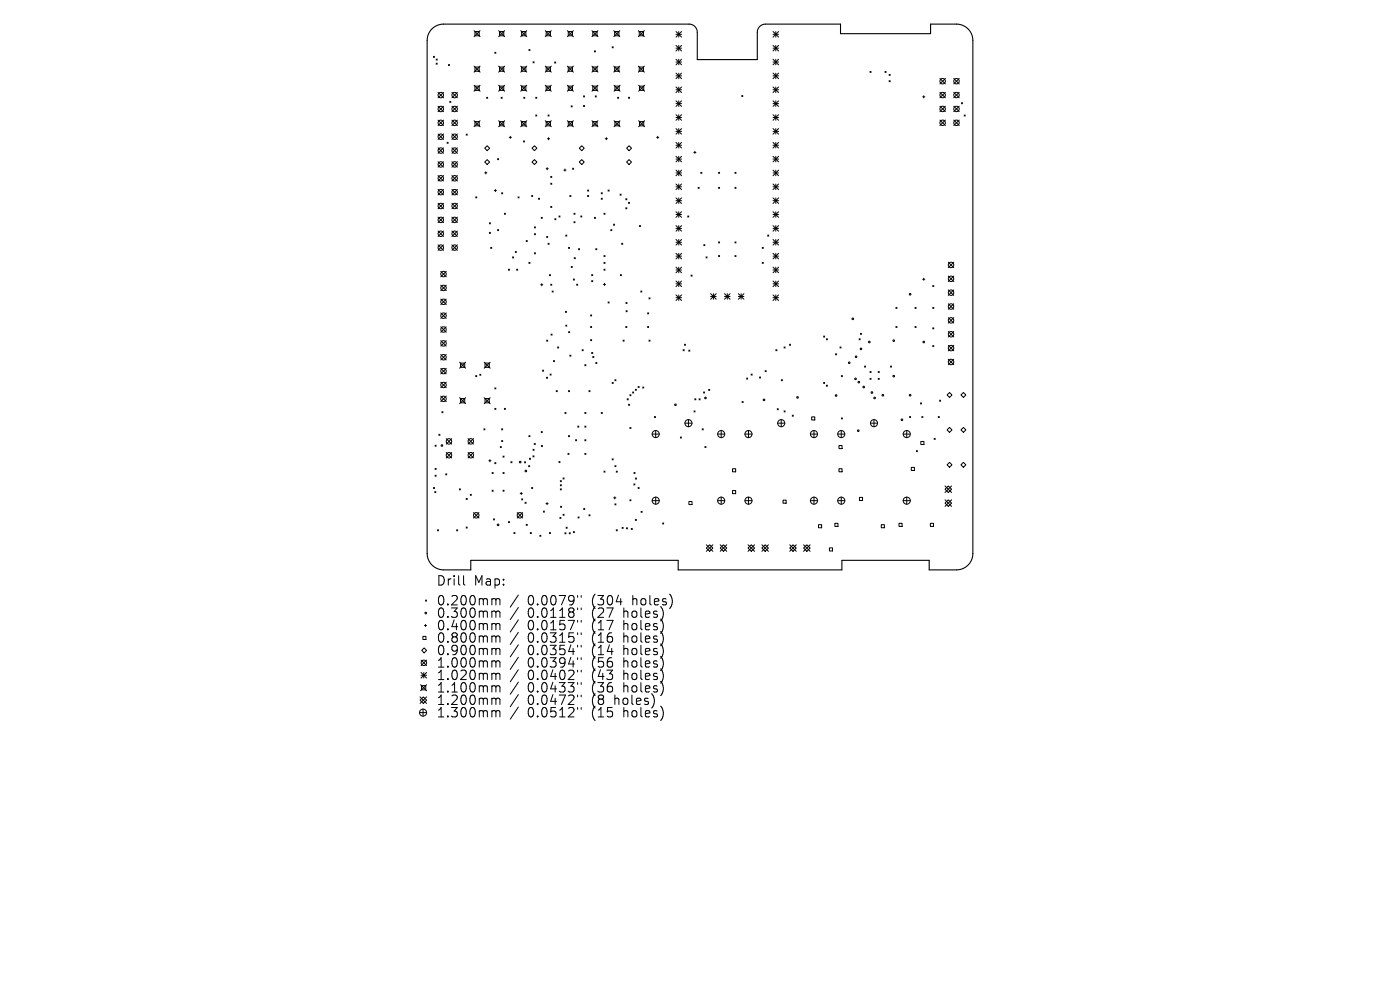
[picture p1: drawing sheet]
<svg xmlns="http://www.w3.org/2000/svg" width="297mm" height="210mm" viewBox="0 0 297 210" stroke-linecap="round" stroke-linejoin="round" font-family="sans-serif">
<defs><g id="words">
<g font-size="2.8">
<text x="92.5" y="124.5">Drill</text>
<text x="100.5" y="124.5">Map:</text>
<text x="92.5" y="128.7">0.200mm</text>
<text x="92.5" y="131.3">0.300mm</text>
<text x="111.9" y="128.7">0.0079&quot;</text>
<text x="111.9" y="131.3">0.0118&quot;</text>
<text x="125.7" y="128.7">(304</text>
<text x="125.7" y="131.3">(27</text>
<text x="132.5" y="131.3">holes)</text>
<text x="134.4" y="128.7">holes)</text>
<text x="92.5" y="134">0.400mm</text>
<text x="92.5" y="136.6">0.800mm</text>
<text x="111.9" y="134">0.0157&quot;</text>
<text x="111.9" y="136.6">0.0315&quot;</text>
<text x="125.7" y="134">(17</text>
<text x="125.7" y="136.6">(16</text>
<text x="132.5" y="134">holes)</text>
<text x="132.5" y="136.6">holes)</text>
<text x="92.5" y="139.3">0.900mm</text>
<text x="92.5" y="141.9">1.000mm</text>
<text x="111.9" y="139.3">0.0354&quot;</text>
<text x="111.9" y="141.9">0.0394&quot;</text>
<text x="125.7" y="139.3">(14</text>
<text x="125.7" y="141.9">(56</text>
<text x="132.5" y="139.3">holes)</text>
<text x="132.5" y="141.9">holes)</text>
<text x="92.5" y="144.5">1.020mm</text>
<text x="92.5" y="147.2">1.100mm</text>
<text x="92.5" y="149.8">1.200mm</text>
<text x="111.9" y="144.5">0.0402&quot;</text>
<text x="111.9" y="147.2">0.0433&quot;</text>
<text x="111.9" y="149.8">0.0472&quot;</text>
<text x="125.7" y="144.5">(43</text>
<text x="125.7" y="147.2">(36</text>
<text x="125.7" y="149.8">(8</text>
<text x="130.6" y="149.8">holes)</text>
<text x="132.5" y="144.5">holes)</text>
<text x="132.5" y="147.2">holes)</text>
<text x="92.5" y="152.5">1.300mm</text>
<text x="111.9" y="152.5">0.0512&quot;</text>
<text x="125.7" y="152.5">(15</text>
<text x="132.5" y="152.5">holes)</text>
</g>
</g></defs>
<path d="M91.6 6.1a3.5 3.5 0 0 1 2.5-1h52.1a1.74 1.74 0 0 1 1.7 1.8v5.7h12.8v-5.7a1.74 1.74 0 0 1 1.7-1.8h15.9v2h19.1v-2h5.5a3.5 3.5 0 0 1 3.5 3.5v108.8a3.5 3.5 0 0 1-3.5 3.5h-5.8v-2h-18.5v2h-34.7v-2h-44v2h-5.8a3.5 3.5 0 0 1-3.5-3.5v-108.8a3.5 3.5 0 0 1 1-2.5z" fill="none" stroke="#000" stroke-width=".23"/>
<g fill="none" stroke="#000" stroke-width=".21">
<path d="M91.9 11.9l.3 .3M92.2 11.9l-.3 .3M92.5 12.5l.3 .3M92.5 13.4l.3 .2M92.8 12.5l-.3 .3M92.8 13.4l-.3 .2M92.9 19.6l1.2 1.2M94.1 19.6l-1.2 1.2M95.1 13.7l.3 .2M95.4 13.7l-.3 .2M95.9 19.6l1.1 1.2M97 19.6l-1.1 1.2"/>
<path d="M100.6 14l1.2 1.3M100.6 18.1l1.2 1.3M100.6 6.5l1.2 1.3M100.8 6.7h.9v.9h-.9zM100.8 14.2h.9v.9h-.9zM100.8 18.3h.9v.9h-.9zM101.8 6.5l-1.2 1.3M101.8 14l-1.2 1.3M101.8 18.1l-1.2 1.3M105 11.1l.2 .2M105.2 11.1l-.2 .2M105.8 18.1l1.3 1.3"/>
<path d="M105.8 6.5l1.3 1.3M105.8 14l1.3 1.3M106 6.7h.9v.9h-.9zM106 14.2h.9v.9h-.9zM106 18.3h.9v.9h-.9zM107.1 6.5l-1.3 1.3M107.1 14l-1.3 1.3M107.1 18.1l-1.3 1.3M110.5 6.5l1.2 1.3M110.5 14l1.2 1.3M110.5 18.1l1.2 1.3M110.7 6.7h.9v.9h-.9z"/>
<path d="M110.7 14.2h.9v.9h-.9zM110.7 18.3h.9v.9h-.9zM111.7 6.5l-1.2 1.3M111.7 14l-1.2 1.3M111.7 18.1l-1.2 1.3M112.2 10.5l.2 .2M112.4 10.5l-.2 .2M113.1 13.1l.2 .2M113.3 13.1l-.2 .2M115.7 6.5l1.3 1.3M115.7 14l1.3 1.3M115.7 18.1l1.3 1.3"/>
<path d="M115.9 6.7h.9v.9h-.9zM115.9 14.2h.9v.9h-.9zM115.9 18.3h.9v.9h-.9zM117 14l-1.3 1.3M117 6.5l-1.3 1.3M117 18.1l-1.3 1.3M117.7 13.1l.2 .3M117.9 13.1l-.2 .3M120.4 6.5l1.2 1.3M120.4 14l1.2 1.3M120.4 18.1l1.2 1.3M120.6 6.7h.9v.9h-.9z"/>
<path d="M120.6 14.2h.9v.9h-.9zM120.6 18.3h.9v.9h-.9zM121.6 6.5l-1.2 1.3M121.6 14l-1.2 1.3M121.6 18.1l-1.2 1.3M125.6 6.5l1.3 1.3M125.6 14l1.3 1.3M125.6 18.1l1.3 1.3M125.8 6.7h.9v.9h-.9zM125.8 14.2h.9v.9h-.9zM125.8 18.3h.9v.9h-.9zM126.1 10.8l.2 .2"/>
<path d="M126.3 10.8l-.2 .2M126.9 14l-1.3 1.3M126.9 6.5l-1.3 1.3M126.9 18.1l-1.3 1.3M129.9 9.9l.2 .3M130.1 9.9l-.2 .3M130.2 6.5l1.3 1.3M130.2 14l1.3 1.3M130.3 18.1l1.2 1.3M130.4 6.7h.9v.9h-.9zM130.4 14.2h.9v.9h-.9zM130.5 18.3h.9v.9h-.9z"/>
<path d="M131.5 6.5l-1.3 1.3M131.5 14l-1.3 1.3M131.5 18.1l-1.2 1.3M135.4 6.5l1.3 1.3M135.4 14l1.3 1.3M135.5 18.1l1.3 1.3M135.6 6.7h.9v.9h-.9zM135.6 14.2h.9v.9h-.9zM135.7 18.3h.9v.9h-.9zM136.7 6.5l-1.3 1.3M136.7 14l-1.3 1.3M136.8 18.1l-1.3 1.3"/>
<path d="M143.4 6.7l1.2 1.2M143.4 7.3h1.2M143.4 9.6l1.2 1.2M143.4 10.2h1.2M143.4 12.6l1.2 1.2M143.4 13.2h1.2M143.4 15.5l1.2 1.2M143.4 16.1h1.2M143.4 18.5l1.2 1.1M143.4 19h1.2M144 6.7v1.2M144 9.6v1.2"/>
<path d="M144 12.6v1.2M144 15.5v1.2M144 18.5v1.1M144.6 6.7l-1.2 1.2M144.6 9.6l-1.2 1.2M144.6 12.6l-1.2 1.2M144.6 15.5l-1.2 1.2M144.6 18.5l-1.2 1.1M164 7.3h1.2M164 10.2h1.2M164 13.2h1.2M164 16.1h1.2"/>
<path d="M164 19h1.2M164 6.7l1.2 1.2M164 9.6l1.2 1.2M164 12.6l1.2 1.2M164 15.5l1.2 1.2M164 18.5l1.2 1.1M164.6 6.7v1.2M164.6 9.6v1.2M164.6 12.6v1.2M164.6 15.5v1.2M164.6 18.5v1.1M165.2 6.7l-1.2 1.2"/>
<path d="M165.2 9.6l-1.2 1.2M165.2 12.6l-1.2 1.2M165.2 15.5l-1.2 1.2M165.2 18.5l-1.2 1.1M184.6 15.1l.2 .3M184.8 15.1l-.2 .3M187.7 15.1l.3 .3M188 15.1l-.3 .3M188.6 15.8l.2 .2M188.6 17.1l.2 .2M188.8 15.8l-.2 .2M188.8 17.1l-.2 .2"/>
<path d="M199.4 16.6l1.2 1.2M199.4 19.6l1.2 1.1M200.6 16.6l-1.2 1.2M200.6 19.6l-1.2 1.1M202.3 19.6l1.2 1.1M202.3 16.6l1.2 1.2M203.5 19.6l-1.2 1.1M203.5 16.6l-1.2 1.2M92.9 22.5l1.2 1.2M92.9 25.5l1.2 1.1M92.9 28.4l1.2 1.2M92.9 31.4l1.2 1.1"/>
<path d="M92.9 34.3l1.2 1.2M92.9 37.2l1.2 1.2M94.1 22.5l-1.2 1.2M94.1 25.5l-1.2 1.1M94.1 28.4l-1.2 1.2M94.1 31.4l-1.2 1.1M94.1 34.3l-1.2 1.2M94.1 37.2l-1.2 1.2M94.8 30.2l.3 .2M95.1 30.2l-.3 .2M95.4 21.5l.3 .2M95.7 21.5l-.3 .2"/>
<path d="M95.9 25.5l1.1 1.1M95.9 28.4l1.1 1.2M95.9 31.4l1.1 1.1M95.9 37.2l1.1 1.2M95.9 22.5l1.1 1.2M95.9 34.3l1.1 1.2M97 22.5l-1.1 1.2M97 25.5l-1.1 1.1M97 28.4l-1.1 1.2M97 31.4l-1.1 1.1M97 34.3l-1.1 1.2M97 37.2l-1.1 1.2"/>
<path d="M98.9 28.4l.2 .3M99.1 28.4l-.2 .3M100.6 25.6l1.2 1.3M100.8 25.8h.9v.9h-.9zM101.8 25.6l-1.2 1.3M102.8 36.7h.5M103.1 36.4v.5M103.2 20.6l.3 .3M103.3 30.9l.6 .5-.6 .6-.5-.6zM103.3 33.9l.6 .5-.6 .5-.5-.5zM103.5 20.6l-.3 .3M105.5 33.7l.3 .2"/>
<path d="M105.8 33.7l-.3 .2M105.8 25.6l1.3 1.3M106 25.8h.9v.9h-.9zM106.3 20.6l.2 .3M106.5 20.6l-.2 .3M107.1 25.6l-1.3 1.3M108 29.1h.5M108.3 28.9v.5M110.5 25.6l1.2 1.3M110.7 25.8h.9v.9h-.9zM111 29.9l.3 .2M111.1 20.6l.2 .3"/>
<path d="M111.3 29.9l-.3 .2M111.3 20.6l-.2 .3M111.7 25.6l-1.2 1.3M112.9 34.4l.5-.5 .5 .5-.5 .5zM113.4 30.9l.5 .5-.5 .6-.5-.6zM113.7 20.6l.2 .3M113.7 24.4l.2 .2M113.9 20.6l-.2 .3M113.9 24.4l-.2 .2M115.7 25.6l1.3 1.3M115.9 35.8h.4M115.9 25.8h.9v.9h-.9z"/>
<path d="M116.1 35.6v.4M116.1 29.4h.5M116.3 24.4l.2 .2M116.4 29.2v.5M116.5 24.4l-.2 .2M116.8 37.4l.3 .2M116.8 38.9l.3 .2M117 25.6l-1.3 1.3M117.1 37.4l-.3 .2M117.1 38.9l-.3 .2M119.6 36.1h.5M119.8 35.9v.4"/>
<path d="M120.4 25.6l1.2 1.3M120.6 25.8h.9v.9h-.9zM121.2 22.5l.2 .2M121.4 22.5l-.2 .2M121.5 35.7l.2 .2M121.6 25.6l-1.2 1.3M121.7 35.7l-.2 .2M123.4 30.9l.5 .5-.5 .6-.5-.6zM123.4 33.9l.5 .5-.5 .5-.5-.5zM123.8 20.3l.2 .3M123.8 22.4l.2 .2M124 20.3l-.2 .3"/>
<path d="M124 22.4l-.2 .2M125.6 25.6l1.3 1.3M125.8 25.8h.9v.9h-.9zM126.3 20.3l.2 .3M126.5 20.3l-.2 .3M126.9 25.6l-1.3 1.3M128.4 29.4h.5M128.6 29.2v.5M130.3 25.6l1.2 1.3M130.5 25.8h.9v.9h-.9zM131 20.6l.3 .3M131.3 20.6l-.3 .3"/>
<path d="M131.5 25.6l-1.2 1.3M132.9 34.4l.6-.5 .5 .5-.5 .5zM133.3 20.6l.3 .3M133.5 30.9l.5 .5-.5 .6-.6-.6zM133.6 20.6l-.3 .3M135.5 25.6l1.3 1.3M135.7 25.8h.9v.9h-.9zM136.8 25.6l-1.3 1.3M139.3 29.1h.5M139.5 28.9v.5M143.4 27.3l1.2 1.2M143.4 33.2l1.2 1.1"/>
<path d="M143.4 21.4l1.2 1.2M143.4 22h1.2M143.4 24.3l1.2 1.2M143.4 24.9h1.2M143.4 27.9h1.2M143.4 30.2l1.2 1.2M143.4 30.8h1.2M143.4 33.7h1.2M143.4 36.1l1.2 1.2M143.4 36.7h1.2M143.4 39l1.2 1.2M143.4 39.6h1.2"/>
<path d="M144 21.4v1.2M144 24.3v1.2M144 27.3v1.2M144 30.2v1.2M144 33.2v1.1M144 36.1v1.2M144 39v1.2M144.6 21.4l-1.2 1.2M144.6 24.3l-1.2 1.2M144.6 27.3l-1.2 1.2M144.6 30.2l-1.2 1.2M144.6 33.2l-1.2 1.1"/>
<path d="M144.6 36.1l-1.2 1.2M144.6 39l-1.2 1.2M147.2 32.3h.4M147.4 32.1v.5M148.1 39.7l.2 .3M148.3 39.7l-.2 .3M148.7 36.5l.2 .3M148.9 36.5l-.2 .3M152.4 36.5l.3 .3M152.4 39.7l.3 .3M152.7 36.5l-.3 .3M152.7 39.7l-.3 .3"/>
<path d="M155.9 36.5l.2 .3M155.9 39.7l.2 .3M156.1 36.5l-.2 .3M156.1 39.7l-.2 .3M157.4 20.3l.2 .2M157.6 20.3l-.2 .2M164 33.2l1.2 1.1M164 22h1.2M164 24.9h1.2M164 27.9h1.2M164 30.8h1.2M164 33.7h1.2"/>
<path d="M164 36.7h1.2M164 39.6h1.2M164 21.4l1.2 1.2M164 24.3l1.2 1.2M164 27.3l1.2 1.2M164 30.2l1.2 1.2M164 36.1l1.2 1.2M164 39l1.2 1.2M164.6 21.4v1.2M164.6 24.3v1.2M164.6 27.3v1.2M164.6 30.2v1.2"/>
<path d="M164.6 33.2v1.1M164.6 36.1v1.2M164.6 39v1.2M165.2 21.4l-1.2 1.2M165.2 24.3l-1.2 1.2M165.2 27.3l-1.2 1.2M165.2 30.2l-1.2 1.2M165.2 36.1l-1.2 1.2M165.2 39l-1.2 1.2M165.2 33.2l-1.2 1.1M195.7 20.5h.5M196 20.3v.5"/>
<path d="M199.4 22.5l1.2 1.2M199.4 25.5l1.2 1.1M200.6 22.5l-1.2 1.2M200.6 25.5l-1.2 1.1M202.3 22.5l1.2 1.2M202.3 25.5l1.2 1.1M203.5 22.5l-1.2 1.2M203.5 25.5l-1.2 1.1M204 21.8l.2 .2M204.2 21.8l-.2 .2M204.5 24.4l.3 .2M204.8 24.4l-.3 .2"/>
<path d="M92.9 43.1l1.2 1.2M92.9 40.2l1.2 1.1M92.9 46.1l1.2 1.1M92.9 49l1.2 1.2M92.9 51.9l1.2 1.2M93.5 57.6l1.2 1.1M94.1 40.2l-1.2 1.1M94.1 43.1l-1.2 1.2M94.1 46.1l-1.2 1.1M94.1 49l-1.2 1.2M94.1 51.9l-1.2 1.2M94.7 57.6l-1.2 1.1"/>
<path d="M95.9 46.1l1.1 1.1M95.9 40.2l1.1 1.1M95.9 43.1l1.1 1.2M95.9 49l1.1 1.2M95.9 51.9l1.1 1.2M97 40.2l-1.1 1.1M97 43.1l-1.1 1.2M97 46.1l-1.1 1.1M97 49l-1.1 1.2M97 51.9l-1.1 1.2M100.9 41.8l.2 .2M101.1 41.8l-.2 .2"/>
<path d="M103.8 47.3l.2 .2M103.8 49.3l.2 .2M104 47.3l-.2 .2M104 49.3l-.2 .2M104.1 52.5l.2 .2M104.3 52.5l-.2 .2M104.9 40.4h.4M105.1 40.2v.5M105.5 48.7l.3 .2M105.8 48.7l-.3 .2M106.4 40.9l.2 .2M106.6 40.9l-.2 .2"/>
<path d="M107 45.2l.2 .3M107.2 45.2l-.2 .3M107.9 57.1l.2 .2M108.1 57.1l-.2 .2M108.7 54.5l.3 .2M109 54.5l-.3 .2M109.3 53.3l.2 .3M109.5 53.3l-.2 .3M109.6 57.1l.2 .2M109.8 57.1l-.2 .2M109.9 41.8l.2 .2M110.1 41.8l-.2 .2"/>
<path d="M111.6 51l.3 .3M111.9 51l-.3 .3M112.2 55.7l.2 .2M112.4 55.7l-.2 .2M112.8 41.5l.2 .2M113 41.5l-.2 .2M113.4 48.1l.2 .3M113.4 49.6l.2 .2M113.4 53.6l.2 .3M113.6 48.1l-.2 .3M113.6 49.6l-.2 .2M113.6 53.6l-.2 .3"/>
<path d="M114.2 42l.3 .3M114.5 42l-.3 .3M114.8 46.1l.2 .2M115 46.1l-.2 .2M116 50.2l.2 .2M116.2 50.2l-.2 .2M116.3 51.6l.2 .2M116.5 51.6l-.2 .2M116.5 58.3l.3 .2M116.8 58.3l-.3 .2M116.8 43.8l.3 .2M117.1 43.8l-.3 .2"/>
<path d="M117.7 46.4l.2 .2M117.9 46.4l-.2 .2M118.6 45.8l.2 .2M118.8 45.8l-.2 .2M120 49.9l.3 .2M120.3 49.9l-.3 .2M120.6 52.5l.2 .2M120.8 52.5l-.2 .2M120.9 41.5l.2 .2M121.1 41.5l-.2 .2M121.2 56.5l.2 .3M121.4 56.5l-.2 .3"/>
<path d="M121.6 59.2l.3 .2M121.8 45.2l.2 .3M121.8 47l.2 .3M121.8 54.7l.2 .2M121.9 59.2l-.3 .2M122 45.2l-.2 .3M122 47l-.2 .3M122 54.7l-.2 .2M122.7 52.8l.3 .2M123 52.8l-.3 .2M123.2 45.8l.2 .2M123.4 45.8l-.2 .2"/>
<path d="M124.7 40.3l.2 .2M124.7 41.5l.2 .2M124.9 40.3l-.2 .2M124.9 41.5l-.2 .2M125.5 58.3l.3 .2M125.5 59.5l.3 .3M125.8 58.3l-.3 .2M125.8 59.5l-.3 .3M126.1 46.1l.2 .2M126.3 46.1l-.2 .2M126.4 52.8l.2 .2M126.6 52.8l-.2 .2"/>
<path d="M127.5 40.9l.3 .2M127.5 42l.3 .3M127.8 40.9l-.3 .2M127.8 42l-.3 .3M128.1 45.2l.3 .3M128.1 54.2l.3 .2M128.1 55.7l.3 .2M128.1 57.1l.3 .2M128.4 57.1l-.3 .2M128.4 55.7l-.3 .2M128.4 45.2l-.3 .3M128.4 54.2l-.3 .2"/>
<path d="M129 40.3l.2 .2M129.2 40.3l-.2 .2M129.6 48.7l.2 .2M129.8 48.7l-.2 .2M130.2 47.5l.2 .3M130.4 47.5l-.2 .3M131.5 41.2l.3 .2M131.6 58.3l.2 .2M131.8 41.2l-.3 .2M131.8 58.3l-.2 .2M131.9 51.6l.2 .2M132.1 51.6l-.2 .2"/>
<path d="M132.8 44.1l.2 .2M132.8 42.2l.2 .2M133 44.1l-.2 .2M133 42.2l-.2 .2M133.3 42.9l.3 .2M133.6 42.9l-.3 .2M135.7 47.8l.2 .3M135.9 47.8l-.2 .3M143.4 42l1.2 1.2M143.4 42.6h1.2M143.4 44.9l1.2 1.2M143.4 45.5h1.2"/>
<path d="M143.4 47.9l1.2 1.1M143.4 48.4h1.2M143.4 50.8l1.2 1.2M143.4 51.4h1.2M143.4 53.7l1.2 1.2M143.4 54.3h1.2M143.4 56.7l1.2 1.2M143.4 57.3h1.2M143.4 59.6l1.2 1.2M144 42v1.2M144 44.9v1.2M144 47.9v1.1"/>
<path d="M144 50.8v1.2M144 53.7v1.2M144 56.7v1.2M144 59.6v1.2M144.6 42l-1.2 1.2M144.6 44.9l-1.2 1.2M144.6 47.9l-1.2 1.1M144.6 50.8l-1.2 1.2M144.6 53.7l-1.2 1.2M144.6 56.7l-1.2 1.2M144.6 59.6l-1.2 1.2M145.9 45.8l.2 .2"/>
<path d="M146.1 45.8l-.2 .2M146.6 58.3l.2 .3M146.8 58.3l-.2 .3M149.3 51.9l.2 .2M149.5 51.9l-.2 .2M149.8 54.5l.2 .2M150 54.5l-.2 .2M152.4 51.3l.3 .2M152.4 54.2l.3 .2M152.7 51.3l-.3 .2M152.7 54.2l-.3 .2M155.9 51.3l.2 .2"/>
<path d="M155.9 54.2l.2 .2M156.1 51.3l-.2 .2M156.1 54.2l-.2 .2M161.7 55.7l.2 .2M161.7 52.5l.2 .2M161.9 55.7l-.2 .2M161.9 52.5l-.2 .2M162.9 49.9l.2 .2M163.1 49.9l-.2 .2M164 44.9l1.2 1.2M164 56.7l1.2 1.2M164 42.6h1.2"/>
<path d="M164 45.5h1.2M164 48.4h1.2M164 51.4h1.2M164 54.3h1.2M164 57.3h1.2M164 42l1.2 1.2M164 47.9l1.2 1.1M164 50.8l1.2 1.2M164 53.7l1.2 1.2M164 59.6l1.2 1.2M164.6 42v1.2M164.6 44.9v1.2"/>
<path d="M164.6 47.9v1.1M164.6 50.8v1.2M164.6 53.7v1.2M164.6 56.7v1.2M164.6 59.6v1.2M165.2 42l-1.2 1.2M165.2 44.9l-1.2 1.2M165.2 47.9l-1.2 1.1M165.2 50.8l-1.2 1.2M165.2 53.7l-1.2 1.2M165.2 56.7l-1.2 1.2M165.2 59.6l-1.2 1.2"/>
<path d="M195.7 59.2h.5M196 59v.5M201.2 55.6l1.1 1.2M201.2 58.6l1.1 1.1M202.3 55.6l-1.1 1.2M202.3 58.6l-1.1 1.1M93.5 72.3l1.2 1.1M93.5 75.2l1.2 1.2M93.5 78.1l1.2 1.2M93.5 60.5l1.2 1.2M93.5 63.4l1.2 1.2M93.5 66.4l1.2 1.1"/>
<path d="M93.5 69.3l1.2 1.2M94.7 72.3l-1.2 1.1M94.7 60.5l-1.2 1.2M94.7 63.4l-1.2 1.2M94.7 66.4l-1.2 1.1M94.7 69.3l-1.2 1.2M94.7 75.2l-1.2 1.2M94.7 78.1l-1.2 1.2M97.5 76.8l1.3 1.3M97.7 77h.9v.9h-.9zM98.8 76.8l-1.3 1.3M100.9 79.7l.2 .2"/>
<path d="M101.1 79.7l-.2 .2M101.8 79.4l.2 .2M102 79.4l-.2 .2M102.7 76.8l1.3 1.3M102.9 77h.9v.9h-.9zM104 76.8l-1.3 1.3M114.7 60.4h.5M114.9 60.2v.4M115.1 78.5l.2 .2M115.3 78.5l-.2 .2M116 72.1l.2 .3M116.2 72.1l-.2 .3"/>
<path d="M116.7 79.3l.2 .3M116.8 60.3l.3 .2M116.9 70.9l.2 .2M116.9 79.3l-.2 .3M117.1 60.3l-.3 .2M117.1 70.9l-.2 .2M117.1 61.7l.3 .3M117.4 61.7l-.3 .3M117.4 76.5l.2 .2M117.6 76.5l-.2 .2M118.3 73.6l.2 .2M118.5 73.6l-.2 .2"/>
<path d="M119.9 66l.3 .3M120 69l.3 .2M120.2 66l-.3 .3M120.3 69l-.3 .2M120.6 70.3l.3 .3M120.9 70.3l-.3 .3M120.9 75.3l.2 .3M121.1 75.3l-.2 .3M122.3 60.3l.3 .2M122.6 60.3l-.3 .2M123.5 74.2l.2 .2M123.7 74.2l-.2 .2"/>
<path d="M124.1 77.4l.2 .2M124.3 77.4l-.2 .2M125.3 69.3l.2 .2M125.3 66.8l.2 .2M125.3 72l.2 .3M125.5 66.8l-.2 .2M125.5 69.3l-.2 .2M125.5 72l-.2 .3M125.5 74.8l.3 .2M125.8 74.8l-.3 .2M125.8 75.6l.2 .3M126 75.6l-.2 .3"/>
<path d="M126.4 76.9l.2 .2M126.6 76.9l-.2 .2M128 60.3h.5M128.2 60.1v.5M129 64l.2 .3M129.2 64l-.2 .3M132.2 72.1l.2 .3M132.4 72.1l-.2 .3M132.8 69.3l.2 .2M132.8 64.2l.2 .2M132.8 65.9l.2 .2M133 69.3l-.2 .2"/>
<path d="M133 64.2l-.2 .2M133 65.9l-.2 .2M135.9 61.7l.3 .3M136.2 61.7l-.3 .3M137.4 69.3l.2 .2M137.4 66.4l.2 .2M137.6 66.4l-.2 .2M137.6 69.3l-.2 .2M137.7 63.2l.2 .2M137.7 72.1l.2 .3M137.9 63.2l-.2 .2M137.9 72.1l-.2 .3"/>
<path d="M143.4 60.2h1.2M143.4 62.6l1.2 1.1M143.4 63.2h1.2M144 62.6v1.1M144.6 62.6l-1.2 1.1M144.9 74.2l.2 .2M145.1 74.2l-.2 .2M145.2 73l.2 .2M145.4 73l-.2 .2M146.1 74.3l.2 .2M146.3 74.3l-.2 .2M150.8 62.3l1.1 1.2"/>
<path d="M150.8 62.9h1.1M151.3 62.3v1.2M151.9 62.3l-1.1 1.2M153.7 62.9h1.2M153.7 62.3l1.2 1.2M154.3 62.3v1.2M154.9 62.3l-1.2 1.2M156.6 62.9h1.2M156.6 62.3l1.2 1.2M157.2 62.3v1.2M157.8 62.3l-1.2 1.2M159.3 79.3l.3 .3"/>
<path d="M159.6 79.3l-.3 .3M161.1 80l.3 .2M161.4 80l-.3 .2M162.3 78.6l.2 .2M162.5 78.6l-.2 .2M164 60.2h1.2M164 63.2h1.2M164 62.6l1.2 1.1M164.6 62.6v1.1M164.6 74.2l.2 .2M164.8 74.2l-.2 .2M165.2 62.6l-1.2 1.1"/>
<path d="M166.3 73.6l.3 .2M166.6 73.6l-.3 .2M167.5 73l.2 .2M167.7 73l-.2 .2M174.7 71.3l.3 .2M175 71.3l-.3 .2M175.3 71.9l.2 .2M175.5 71.9l-.2 .2M177.3 75l.2 .3M177.5 75l-.2 .3M178.2 73.6l.2 .2M178.4 73.6l-.2 .2"/>
<path d="M178.5 79.7l.2 .2M178.7 79.7l-.2 .2M182.2 71.9l.3 .2M182.5 71.9l-.3 .2M182.5 70.7l.3 .2M182.8 70.7l-.3 .2M183.4 77.6l.2 .3M183.6 77.6l-.2 .3M184.6 78.8l.2 .2M184.8 78.8l-.2 .2M186.3 78.8l.2 .2M186.5 78.8l-.2 .2"/>
<path d="M188.9 77.6l.2 .3M189.1 77.6l-.2 .3M190.1 65.2l.2 .2M190.1 69.3l.2 .2M190.3 65.2l-.2 .2M190.3 69.3l-.2 .2M194.1 69.3l.2 .2M194.1 65.2l.2 .2M194.3 69.3l-.2 .2M194.3 65.2l-.2 .2M197.9 60.6l.2 .2M197.9 65.2l.2 .2"/>
<path d="M197.9 69.5l.2 .3M197.9 73.3l.2 .2M198.1 60.6l-.2 .2M198.1 65.2l-.2 .2M198.1 69.5l-.2 .3M198.1 73.3l-.2 .2M201.2 61.5l1.1 1.2M201.2 64.4l1.1 1.2M201.2 67.4l1.1 1.1M201.2 70.3l1.1 1.2M201.2 73.3l1.1 1.1M201.2 76.2l1.1 1.2"/>
<path d="M202.3 64.4l-1.1 1.2M202.3 61.5l-1.1 1.2M202.3 67.4l-1.1 1.1M202.3 70.3l-1.1 1.2M202.3 73.3l-1.1 1.1M202.3 76.2l-1.1 1.2M92.3 94.4l.2 .3M92.3 99.4l.2 .2M92.5 94.4l-.2 .3M92.5 99.4l-.2 .2M93.1 92.1l.2 .3M93.3 92.1l-.2 .3"/>
<path d="M93.5 81.1l1.2 1.1M93.5 84l1.2 1.2M93.7 87.3l.3 .3M94 87.3l-.3 .3M94.7 81.1l-1.2 1.1M94.7 84l-1.2 1.2M94.7 93.1l1.1 1.1M94.7 96l1.1 1.2M95.8 93.1l-1.1 1.1M95.8 96l-1.1 1.2M97.5 84.4l1.3 1.2M97.7 84.5h.9v.9h-.9z"/>
<path d="M98.8 84.4l-1.3 1.2M99.3 93l1.2 1.2M99.3 96l1.2 1.1M100.5 96l-1.2 1.1M100.5 93l-1.2 1.2M102.7 91l.2 .2M102.7 84.4l1.3 1.2M102.9 91l-.2 .2M102.9 84.5h.9v.9h-.9zM103.7 97.7h.5M103.9 97.5v.5M104 84.4l-1.3 1.2"/>
<path d="M105 82.3l.2 .2M105 86.6l.2 .3M105 98.1l.2 .3M105.2 86.6l-.2 .3M105.2 82.3l-.2 .2M105.2 98.1l-.2 .3M106.1 94.7l.3 .3M106.4 94.7l-.3 .3M106.4 91l.2 .2M106.4 93.5l.3 .2M106.6 91l-.2 .2M106.7 93.5l-.3 .2"/>
<path d="M106.7 96.7l.2 .3M106.9 96.7l-.2 .3M107 86.6l.2 .3M107.2 86.6l-.2 .3M108.4 97.9l.2 .3M108.6 97.9l-.2 .3M111.3 98l.2 .2M111.5 98l-.2 .2M112.1 98.8l.3 .2M112.2 92.4l.2 .2M112.3 97.2l.3 .2M112.4 98.8l-.3 .2"/>
<path d="M112.4 92.4l-.2 .2M112.6 97.2l-.3 .2M113.1 96.7l.2 .2M113.1 95.3l.2 .2M113.3 96.7l-.2 .2M113.3 95.3l-.2 .2M113.3 94.1l.3 .2M113.6 94.1l-.3 .2M114.8 91.5l.2 .3M114.9 94.5l.2 .2M115 91.5l-.2 .3M115.1 94.5l-.2 .2"/>
<path d="M115.9 80l.3 .3M116.2 80l-.3 .3M118 82.9l.2 .2M118.2 82.9l-.2 .2M118.6 97.9l.2 .2M118.8 97.9l-.2 .2M119.8 87.5l.3 .2M120.1 87.5l-.3 .2M120.5 96.2l.2 .2M120.6 82.9l.2 .2M120.6 92.4l.2 .2M120.7 96.2l-.2 .2"/>
<path d="M120.8 82.9l-.2 .2M120.8 92.4l-.2 .2M122.1 93.3l.2 .2M122.3 93.3l-.2 .2M122.6 90.4l.2 .2M122.8 90.4l-.2 .2M124.1 87.5l.2 .2M124.1 90.4l.2 .2M124.1 93.3l.2 .2M124.1 96.2l.2 .2M124.3 87.5l-.2 .2M124.3 90.4l-.2 .2"/>
<path d="M124.3 93.3l-.2 .2M124.3 96.2l-.2 .2M124.9 82.9l.3 .2M125.2 82.9l-.3 .2M127.5 87.5l.3 .2M127.8 87.5l-.3 .2M128.1 99.9l.3 .3M128.4 99.9l-.3 .3M129.9 81.1l.2 .3M129.9 97.3l.2 .3M130.1 81.1l-.2 .3M130.1 97.3l-.2 .3"/>
<path d="M130.4 80.5l.3 .3M130.4 98.8l.3 .2M130.7 80.5l-.3 .3M130.7 98.8l-.3 .2M130.7 99.9l.3 .3M131 99.9l-.3 .3M133 84.6l.3 .2M133.3 84.6l-.3 .2M133.3 85.8l.3 .2M133.6 85.8l-.3 .2M133.6 83.7l.3 .3M133.6 90.7l.3 .2"/>
<path d="M133.9 83.7l-.3 .3M133.9 90.7l-.3 .2M134.2 83.1l.2 .3M134.4 83.1l-.2 .3M134.8 82.6l.2 .2M135 82.6l-.2 .2M135.4 82l.2 .2M135.6 82l-.2 .2M136.4 82.1l.2 .2M136.6 82.1l-.2 .2M138.4 92.1h1.5M138.8 88.4l.3 .2"/>
<path d="M139.1 88.4l-.3 .2M139.1 91.3v1.5M144.3 92.7l.3 .2M144.6 92.7l-.3 .2M145.3 89.8h1.5M146 89v1.5M147.2 87.2l.3 .2M147.4 84.6l.2 .2M147.5 87.2l-.3 .2M147.6 84.6l-.2 .2M148.3 84.6l.2 .2M148.5 84.6l-.2 .2"/>
<path d="M149 91l.2 .2M149.2 91l-.2 .2M149.3 83.1l.2 .3M149.5 83.1l-.2 .3M149.5 94.7l.3 .3M149.8 94.7l-.3 .3M150.3 82.6l.3 .2M150.6 82.6l-.3 .2M152.2 92.1h1.5M153 91.3v1.5M155.4 99.4h.7v.7h-.7zM157.4 85.2l.3 .2"/>
<path d="M157.7 85.2l-.3 .2M158 92.1h1.5M158.4 80.2l.2 .2M158.6 80.2l-.2 .2M158.8 91.3v1.5M164.9 86.7l.2 .2M165 89.8h1.5M165.1 86.7l-.2 .2M165.7 89v1.5M165.8 80.5l.2 .3M166 80.5l-.2 .3M166.3 87.2l.3 .2"/>
<path d="M166.6 87.2l-.3 .2M168.1 88.1l.2 .2M168.3 88.1l-.2 .2M171.9 92.1h1.5M172.2 88.4h.7v.7h-.7zM172.7 91.3v1.5M174.7 81.1l.3 .3M175 81.1l-.3 .3M175.3 81.7l.2 .2M175.5 81.7l-.2 .2M177.7 92.1h1.5M178 94.5h.6v.7h-.6z"/>
<path d="M178 99.4h.6v.7h-.6zM178.5 91.3v1.5M178.5 88.6l.2 .3M178.7 88.6l-.2 .3M184.6 80.3l.2 .2M184.7 89.8h1.5M184.8 80.3l-.2 .2M185.4 89v1.5M186.3 80.3l.2 .2M186.5 80.3l-.2 .2M191.6 92.1h1.5M192.4 91.3v1.5"/>
<path d="M193 88.4l.2 .2M193.2 88.4l-.2 .2M193.3 99.1h.7v.7h-.7zM194.4 95.6l.2 .2M194.6 95.6l-.2 .2M195.3 85.5l.2 .2M195.4 93.6h.6v.7h-.6zM195.5 85.5l-.2 .2M195.6 88.4l.2 .2M195.8 88.4l-.2 .2M198.2 93l.2 .2M198.4 93l-.2 .2"/>
<path d="M199 88.4l.3 .2M199.3 88.4l-.3 .2M199.3 84.9l.3 .2M199.6 84.9l-.3 .2M200.9 83.8l.5-.5 .6 .5-.6 .5zM200.9 91.2l.5-.5 .6 .5-.6 .5zM200.9 98.6l.5-.5 .6 .5-.6 .5zM203.9 83.8l.5-.5 .5 .5-.5 .5zM203.9 91.2l.5-.5 .5 .5-.5 .5zM203.9 98.6l.5-.5 .5 .5-.5 .5zM91.9 103.4l.3 .2M92.2 103.4l-.3 .2"/>
<path d="M92.2 104.3l.3 .2M92.3 100.8l.2 .2M92.5 104.3l-.3 .2M92.5 100.8l-.2 .2M92.8 112.4l.2 .2M93 112.4l-.2 .2M94.6 100.5l.2 .2M94.8 100.5l-.2 .2M96.9 112.4l.2 .2M97.1 112.4l-.2 .2M97.4 103.7l.3 .2M97.7 103.7l-.3 .2"/>
<path d="M98.9 105.7l.2 .3M98.9 111.8l.2 .2M99.1 105.7l-.2 .3M99.1 111.8l-.2 .2M99.8 104.9l.2 .2M100 104.9l-.2 .2M100.5 108.7l1.1 1.2M101.6 108.7l-1.1 1.2M104.4 100.2l.2 .3M104.4 104l.2 .2M104.6 100.2l-.2 .3M104.6 104l-.2 .2"/>
<path d="M104.7 110.1l.2 .2M104.9 110.1l-.2 .2M106.7 100.2l.2 .3M106.7 104l.2 .2M106.9 104l-.2 .2M106.9 100.2l-.2 .3M107.9 110.6l.2 .3M108.1 110.6l-.2 .3M109 113l.3 .2M109.3 113l-.3 .2M109.7 108.7l1.2 1.2M110.4 104.7h.4"/>
<path d="M110.6 104.4v.5M110.7 105.8l.2 .3M110.9 108.7l-1.2 1.2M110.9 105.8l-.2 .3M111.4 106.5l.2 .3M111.6 106.5l-.2 .3M111.6 111.2l.3 .3M111.9 111.2l-.3 .3M112.5 113l.2 .2M112.7 113l-.2 .2M112.8 103.4l.2 .2M113 103.4l-.2 .2"/>
<path d="M114.5 113.5l.3 .3M114.8 113.5l-.3 .3M115.3 108.4l.2 .2M115.5 108.4l-.2 .2M115.8 106.8h.5M116.1 106.6v.5M116.5 113l.3 .2M116.8 113l-.3 .2M118.8 109.7l.2 .3M118.9 103.7l.2 .2M118.9 102l.2 .2M118.9 102.8l.2 .3"/>
<path d="M118.9 107.4l.3 .2M119 109.7l-.2 .3M119.1 102l-.2 .2M119.1 102.8l-.2 .3M119.1 103.7l-.2 .2M119.2 107.4l-.3 .2M119.4 101.4l.3 .2M119.4 109.1l.3 .2M119.7 109.1l-.3 .2M119.7 101.4l-.3 .2M119.8 113l.3 .2M120.1 113l-.3 .2"/>
<path d="M120.1 111.8l.2 .3M120.3 111.8l-.2 .3M120.8 113l.2 .2M121 113l-.2 .2M121.6 112.8l.3 .2M121.9 112.8l-.3 .2M122.6 109.7l.3 .2M122.9 109.7l-.3 .2M123.8 107.9l.3 .2M124.1 107.9l-.3 .2M124.9 109.2l.3 .2M125.2 109.2l-.3 .2"/>
<path d="M130.2 105.6h.5M130.4 105.4v.4M130.4 106.9l.3 .2M130.7 106.9l-.3 .2M130.7 112.4l.3 .2M131 112.4l-.3 .2M132 111.9l.2 .2M132.2 111.9l-.2 .2M132.9 112l.2 .2M133.1 112l-.2 .2M133.6 106l.3 .2M133.9 106l-.3 .2"/>
<path d="M133.9 112.1l.2 .2M134.1 112.1l-.2 .2M134.5 102.6l.2 .3M134.5 100.2l.2 .3M134.7 102.6l-.2 .3M134.7 100.2l-.2 .3M134.8 110.2l.2 .2M134.8 101.4l.2 .2M135 110.2l-.2 .2M135 101.4l-.2 .2M135.4 103.4l.2 .2M135.6 103.4l-.2 .2"/>
<path d="M136 108.5l.2 .2M136.2 108.5l-.2 .2M138.4 106.2h1.5M139.1 105.5v1.5M140.6 110.9l.2 .3M140.8 110.9l-.2 .3M146.1 106.4h.7v.6h-.7zM149.8 116.3l.7-.7 .7 .7-.7 .7zM149.8 115.6l1.4 1.4M151.2 115.6l-1.4 1.4M152.2 106.2h1.5M152.8 115.6l1.4 1.4"/>
<path d="M153 105.5v1.5M153.5 115.6l.7 .7-.7 .7-.7-.7zM154.2 115.6l-1.4 1.4M155.4 104.1h.7v.6h-.7zM158 106.2h1.5M158.7 116.3l.7-.7 .7 .7-.7 .7zM158.7 115.6l1.4 1.4M158.8 105.5v1.5M160.1 115.6l-1.4 1.4M161.6 115.6l1.4 1.4M162.3 115.6l.7 .7-.7 .7-.7-.7zM163 115.6l-1.4 1.4"/>
<path d="M166.1 106.1h.7v.6h-.7zM167.5 116.3l.7-.7 .7 .7-.7 .7zM167.5 115.6l1.4 1.4M168.9 115.6l-1.4 1.4M170.5 115.6l1.4 1.4M171.2 115.6l.7 .7-.7 .7-.7-.7zM171.9 115.6l-1.4 1.4M171.9 106.2h1.5M172.7 105.5v1.5M173.6 111.3h.7v.7h-.7zM176 116.2h.6v.7h-.6zM177.1 111h.7v.7h-.7z"/>
<path d="M177.7 106.2h1.5M178.5 105.5v1.5M182.3 105.5h.7v.7h-.7zM187 111.3h.6v.7h-.6zM190.7 111h.7v.7h-.7zM191.6 106.2h1.5M192.4 105.5v1.5M197.4 111h.6v.7h-.6zM200.5 103.8l.7-.7 .7 .7-.7 .7zM200.5 106.7l.7-.7 .7 .7-.7 .7zM200.5 106l1.4 1.4M200.5 103.1l1.4 1.4"/>
<path d="M201.9 103.1l-1.4 1.4M201.9 106l-1.4 1.4M89.7 135h.7v.7h-.7zM90 137.4l.5 .6-.5 .5-.5-.5zM90 132.7h.5M90.3 127.3l.2 .2M90.3 132.5v.4M90.5 127.3l-.2 .2M98.3 122.1v1.7l.3 .3M104.6 127l.5 .1 .1 .2M104.6 129.6h.3l.3 .3M104.6 132.3h.3l.3 .3"/>
<path d="M104.6 134.9h.3l.3 .3M104.6 137.5l.5 .1 .1 .2M105.2 127.3l.3-.3 .5 .1 .1 1.2M105.2 127.3v1M105.2 129.9v1.1M105.2 132.6v1M105.2 135.2v1M105.2 137.8v1.1M105.2 129.9l.3-.3 .5 .1 .1 1.3M105.2 132.6l.3-.3 .5 .1 .1 1.2M105.2 135.2l.3-.3 .5 .1 .1 1.2M105.2 137.8l.3-.3 .5 .1 .1 1.3"/>
<path d="M110 126.2l-1.8 2.6M110 128.9l-1.8 2.5M110 131.5l-1.8 2.6M110 134.1l-1.8 2.6M110 136.8l-1.8 2.6M110 139.4l-1.8 2.6M122.5 126.3v.4M122.5 129v.3M122.5 131.6v.4M122.5 134.2v.4M122.5 136.9v.4M122.5 139.5v.4"/>
<path d="M123.3 126.3v.4M123.3 129v.3M123.3 131.6v.4M123.3 134.2v.4M123.3 136.9v.4M123.3 139.5v.4M89 151.2h1.5M89.1 148.5l.7-.7 .7 .7-.7 .7zM89.1 147.8l1.4 1.4M89.2 145.2l1.3 1.3M89.3 142.7l1.2 1.1M89.3 143.2h1.2"/>
<path d="M89.3 140l1.2 1.2M89.4 145.4h.9v.9h-.9zM89.7 150.4v1.5M89.9 142.7v1.1M90.5 142.7l-1.2 1.1M90.5 140l-1.2 1.2M90.5 145.2l-1.3 1.3M90.5 147.8l-1.4 1.4M104.6 140.2l.5 .1 .1 .2M104.6 142.8h.3l.3 .3M104.6 145.5l.5 .1 .1 .2M104.6 148.1h.3l.3 .3"/>
<path d="M104.6 150.7l.5 .1 .1 .2M105.2 140.5v1M105.2 143.1v1.1M105.2 145.8v1M105.2 148.4v1M105.2 151v1.1M105.2 140.5l.3-.3 .5 .1 .1 1.2M105.2 143.1l.3-.3 .5 .1 .1 1.3M105.2 145.8l.3-.3 .5 .1 .1 1.2M105.2 148.4l.3-.3 .5 .1 .1 1.2M105.2 151l.3-.3 .5 .1 .1 1.3M110 142.1l-1.8 2.5"/>
<path d="M110 144.7l-1.8 2.6M110 147.3l-1.8 2.6M110 150l-1.8 2.6M122.5 142.2v.3M122.5 144.8v.4M122.5 147.4v.4M122.5 150.1v.4M123.3 142.2v.3M123.3 144.8v.4M123.3 147.4v.4M123.3 150.1v.4"/>
<circle cx="200" cy="17.2" r=".58"/>
<circle cx="202.9" cy="17.2" r=".58"/>
<circle cx="93.5" cy="37.8" r=".58"/>
<circle cx="93.5" cy="26.1" r=".58"/>
<circle cx="93.5" cy="34.9" r=".58"/>
<circle cx="93.5" cy="20.2" r=".58"/>
<circle cx="93.5" cy="31.9" r=".58"/>
<circle cx="93.5" cy="23.1" r=".58"/>
<circle cx="93.5" cy="29" r=".58"/>
<circle cx="96.4" cy="37.8" r=".58"/>
<circle cx="96.4" cy="26.1" r=".58"/>
<circle cx="96.4" cy="34.9" r=".58"/>
<circle cx="96.4" cy="20.2" r=".58"/>
<circle cx="96.4" cy="31.9" r=".58"/>
<circle cx="96.4" cy="23.1" r=".58"/>
<circle cx="96.4" cy="29" r=".58"/>
<circle cx="200" cy="20.2" r=".58"/>
<circle cx="200" cy="23.1" r=".58"/>
<circle cx="200" cy="26" r=".58"/>
<circle cx="202.9" cy="20.2" r=".58"/>
<circle cx="202.9" cy="23.1" r=".58"/>
<circle cx="202.9" cy="26" r=".58"/>
<circle cx="93.5" cy="46.6" r=".58"/>
<circle cx="93.5" cy="49.6" r=".58"/>
<circle cx="93.5" cy="40.8" r=".58"/>
<circle cx="93.5" cy="52.5" r=".58"/>
<circle cx="93.5" cy="43.7" r=".58"/>
<circle cx="94.1" cy="58.1" r=".58"/>
<circle cx="96.4" cy="49.6" r=".58"/>
<circle cx="96.4" cy="46.6" r=".58"/>
<circle cx="96.4" cy="40.8" r=".58"/>
<circle cx="96.4" cy="52.5" r=".58"/>
<circle cx="96.4" cy="43.7" r=".58"/>
<circle cx="201.8" cy="56.2" r=".58"/>
<circle cx="201.8" cy="59.1" r=".58"/>
<circle cx="94.1" cy="61.1" r=".58"/>
<circle cx="94.1" cy="69.9" r=".58"/>
<circle cx="94.1" cy="72.8" r=".58"/>
<circle cx="94.1" cy="75.8" r=".58"/>
<circle cx="94.1" cy="78.7" r=".58"/>
<circle cx="94.1" cy="64" r=".58"/>
<circle cx="94.1" cy="67" r=".58"/>
<circle cx="180.2" cy="77" r=".17"/>
<circle cx="180.9" cy="67.6" r=".17"/>
<circle cx="181.6" cy="75.7" r=".17"/>
<circle cx="182.7" cy="74" r=".17"/>
<circle cx="184.4" cy="72.6" r=".17"/>
<circle cx="189.6" cy="79.8" r=".17"/>
<circle cx="189.6" cy="72.3" r=".17"/>
<circle cx="193.1" cy="62.4" r=".17"/>
<circle cx="196" cy="72.6" r=".17"/>
<circle cx="201.8" cy="65" r=".58"/>
<circle cx="201.8" cy="68" r=".58"/>
<circle cx="201.8" cy="73.8" r=".58"/>
<circle cx="201.8" cy="76.8" r=".58"/>
<circle cx="201.8" cy="62.1" r=".58"/>
<circle cx="201.8" cy="70.9" r=".58"/>
<circle cx="93.8" cy="94.5" r=".17"/>
<circle cx="94.1" cy="81.7" r=".58"/>
<circle cx="94.1" cy="84.6" r=".58"/>
<circle cx="95.2" cy="96.6" r=".58"/>
<circle cx="95.2" cy="93.6" r=".58"/>
<circle cx="99.9" cy="93.6" r=".58"/>
<circle cx="99.9" cy="96.6" r=".58"/>
<circle cx="110.4" cy="98" r=".17"/>
<circle cx="111.6" cy="99.9" r=".17"/>
<circle cx="139.1" cy="92.1" r=".75"/>
<circle cx="143.3" cy="85.9" r=".17"/>
<circle cx="146" cy="89.8" r=".75"/>
<circle cx="149.7" cy="84.4" r=".17"/>
<circle cx="153" cy="92.1" r=".75"/>
<circle cx="158.8" cy="92.1" r=".75"/>
<circle cx="162.1" cy="84.8" r=".17"/>
<circle cx="165.7" cy="89.8" r=".75"/>
<circle cx="169.2" cy="84.3" r=".17"/>
<circle cx="172.7" cy="92.1" r=".75"/>
<circle cx="177.4" cy="83.9" r=".17"/>
<circle cx="178.5" cy="92.1" r=".75"/>
<circle cx="181.5" cy="80.4" r=".17"/>
<circle cx="182.1" cy="91.4" r=".17"/>
<circle cx="182.2" cy="81.1" r=".17"/>
<circle cx="183.2" cy="82.1" r=".17"/>
<circle cx="185" cy="83.3" r=".17"/>
<circle cx="185.4" cy="89.8" r=".75"/>
<circle cx="185.5" cy="84.4" r=".17"/>
<circle cx="187.3" cy="83.8" r=".17"/>
<circle cx="191.3" cy="89.1" r=".17"/>
<circle cx="192.4" cy="92.1" r=".75"/>
<circle cx="193.1" cy="83.8" r=".17"/>
<circle cx="101" cy="109.3" r=".58"/>
<circle cx="105.7" cy="111.3" r=".17"/>
<circle cx="110.3" cy="109.3" r=".58"/>
<circle cx="139.1" cy="106.2" r=".75"/>
<circle cx="153" cy="106.2" r=".75"/>
<circle cx="158.8" cy="106.2" r=".75"/>
<circle cx="172.7" cy="106.2" r=".75"/>
<circle cx="178.5" cy="106.2" r=".75"/>
<circle cx="192.4" cy="106.2" r=".75"/>
<circle cx="90.3" cy="130" r=".17"/>
<circle cx="89.7" cy="151.2" r=".75"/>
<circle cx="89.9" cy="140.6" r=".58"/>
</g>
<use href="#words"/>
</svg>
